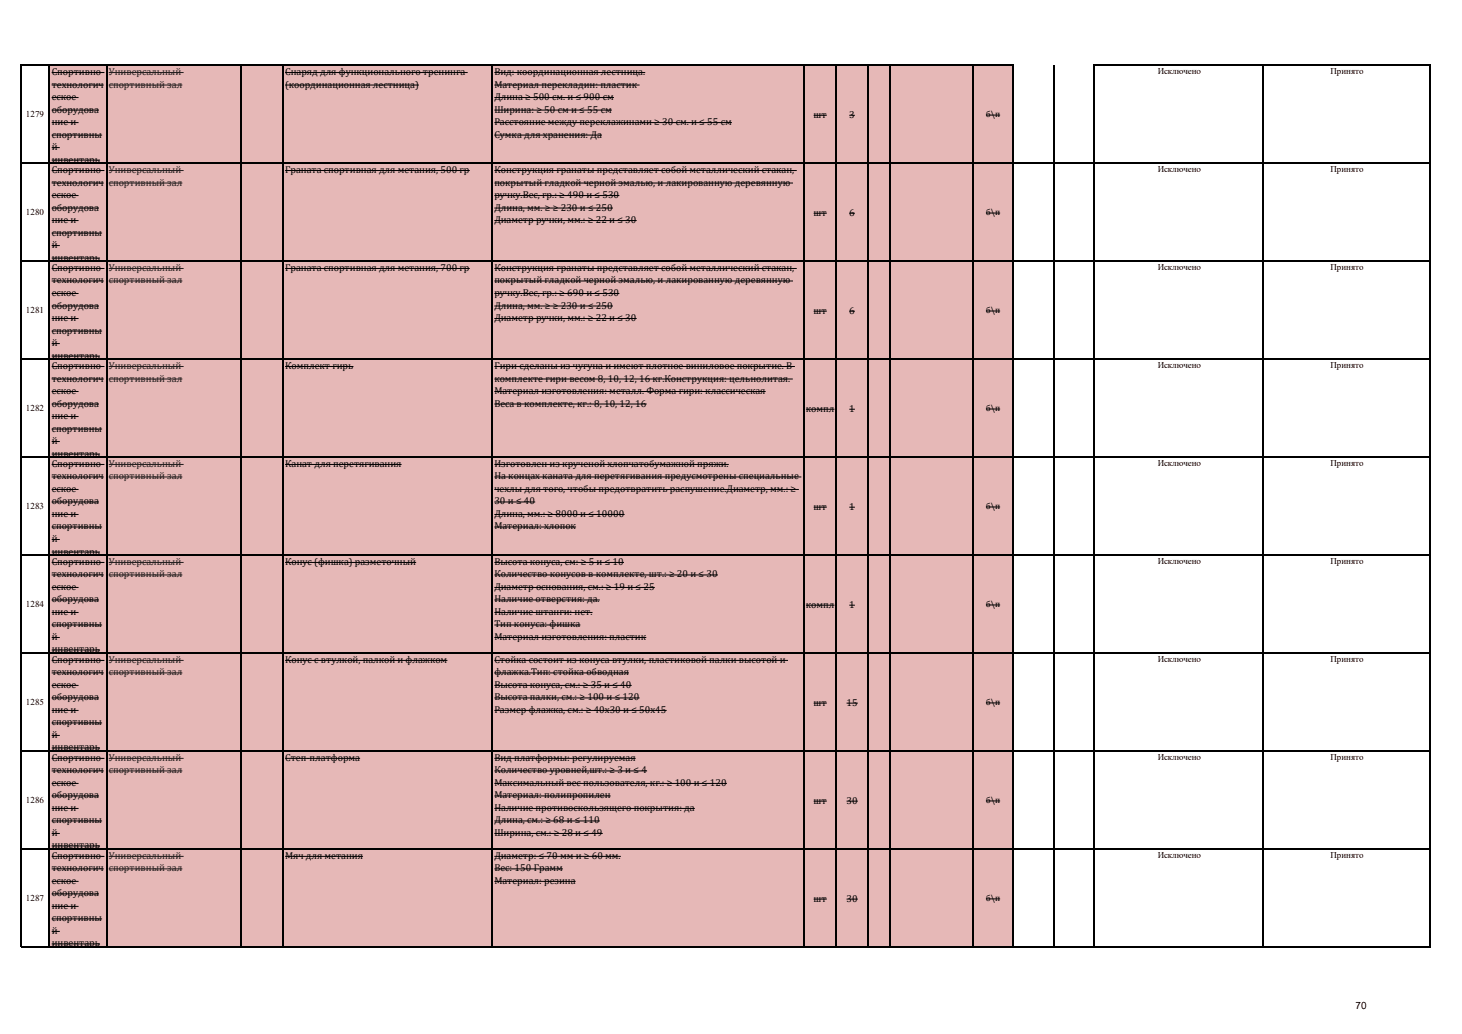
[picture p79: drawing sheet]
<svg xmlns="http://www.w3.org/2000/svg" width="297mm" height="210mm" viewBox="0 0 297 210" stroke-linecap="round" stroke-linejoin="round" font-family="sans-serif">
<defs><g id="words">
<g font-size="2">
<text x="10.5" y="15.2">Спортивно-</text>
<text x="10.5" y="17.8">технологич</text>
<text x="57.9" y="15.2">Снаряд для функционального тренинга</text>
<text x="57.9" y="17.8">(координационная лестница)</text>
<text x="100.4" y="15.2">Вид: координационная лестница.</text>
<text x="100.4" y="17.8">Материал перекладин: пластик</text>
<text x="10.5" y="20.3">еское</text>
<text x="10.5" y="22.9">оборудова</text>
<text x="100.4" y="20.3">Длина ≥ 500 см. и ≤ 900 см</text>
<text x="100.4" y="22.9">Ширина: ≥ 50 см и ≤ 55 см</text>
<text x="165.3" y="23.9">шт</text>
<text x="172.5" y="23.9">3</text>
<text x="10.5" y="25.4">ние и</text>
<text x="10.5" y="27.9">спортивны</text>
<text x="100.4" y="25.4">Расстояние между переклажинами ≥ 30 см. и ≤ 55 см</text>
<text x="100.4" y="27.9">Сумка для хранения: Да</text>
<text x="10.5" y="30.5">й</text>
<text x="10.5" y="33">инвентарь</text>
<text x="10.5" y="35.1">Спортивно-</text>
<text x="57.9" y="35.1">Граната спортивная для метания, 500 гр</text>
<text x="100.4" y="35.1">Конструкция гранаты представляет собой металлический стакан,</text>
<text x="10.5" y="37.7">технологич</text>
<text x="10.5" y="40.2">еское</text>
<text x="100.4" y="37.7">покрытый гладкой черной эмалью, и лакированную деревянную</text>
<text x="100.4" y="40.2">ручку.Вес, гр.: ≥ 490 и ≤ 530</text>
<text x="10.5" y="42.8">оборудова</text>
<text x="10.5" y="45.3">ние и</text>
<text x="10.5" y="47.8">спортивны</text>
<text x="100.4" y="42.8">Длина, мм. ≥ ≥ 230 и ≤ 250</text>
<text x="100.4" y="45.3">Диаметр ручки, мм.: ≥ 22 и ≤ 30</text>
<text x="165.3" y="43.8">шт</text>
<text x="172.5" y="43.8">6</text>
<text x="10.5" y="50.4">й</text>
<text x="10.5" y="52.9">инвентарь</text>
<text x="10.5" y="55">Спортивно-</text>
<text x="10.5" y="57.6">технологич</text>
<text x="57.9" y="55">Граната спортивная для метания, 700 гр</text>
<text x="100.4" y="55">Конструкция гранаты представляет собой металлический стакан,</text>
<text x="100.4" y="57.6">покрытый гладкой черной эмалью, и лакированную деревянную</text>
<text x="10.5" y="60.1">еское</text>
<text x="10.5" y="62.7">оборудова</text>
<text x="10.5" y="65.2">ние и</text>
<text x="100.4" y="60.1">ручку.Вес, гр.: ≥ 690 и ≤ 530</text>
<text x="100.4" y="62.7">Длина, мм. ≥ ≥ 230 и ≤ 250</text>
<text x="100.4" y="65.2">Диаметр ручки, мм.: ≥ 22 и ≤ 30</text>
<text x="165.3" y="63.7">шт</text>
<text x="172.5" y="63.7">6</text>
<text x="10.5" y="67.8">спортивны</text>
<text x="10.5" y="70.3">й</text>
<text x="10.5" y="72.8">инвентарь</text>
<text x="10.5" y="74.9">Спортивно-</text>
<text x="10.5" y="77.5">технологич</text>
<text x="57.9" y="74.9">Комплект гирь</text>
<text x="100.4" y="74.9">Гири сделаны из чугуна и имеют плотное виниловое покрытие. В</text>
<text x="100.4" y="77.5">комплекте гири весом 8, 10, 12, 16 кг.Конструкция: цельнолитая.</text>
<text x="10.5" y="80">еское</text>
<text x="10.5" y="82.6">оборудова</text>
<text x="100.4" y="80">Материал изготовления: металл. Форма гири: классическая</text>
<text x="100.4" y="82.6">Веса в комплекте, кг.: 8, 10, 12, 16</text>
<text x="163.7" y="83.6">компл</text>
<text x="172.5" y="83.6">1</text>
<text x="10.5" y="85.1">ние и</text>
<text x="10.5" y="87.6">спортивны</text>
<text x="10.5" y="90.2">й</text>
<text x="10.5" y="92.7">инвентарь</text>
<text x="10.5" y="94.8">Спортивно-</text>
<text x="57.9" y="94.8">Канат для перетягивания</text>
<text x="100.4" y="94.8">Изготовлен из крученой хлопчатобумажной пряжи.</text>
<text x="10.5" y="97.4">технологич</text>
<text x="10.5" y="99.9">еское</text>
<text x="100.4" y="97.4">На концах каната для перетягивания предусмотрены специальные</text>
<text x="100.4" y="99.9">чехлы для того, чтобы предотвратить распушение.Диаметр, мм.: ≥</text>
<text x="10.5" y="102.5">оборудова</text>
<text x="10.5" y="105">ние и</text>
<text x="10.5" y="107.5">спортивны</text>
<text x="100.4" y="102.5">30 и ≤ 40</text>
<text x="100.4" y="105">Длина, мм.: ≥ 8000 и ≤ 10000</text>
<text x="100.4" y="107.5">Материал: хлопок</text>
<text x="165.3" y="103.5">шт</text>
<text x="172.5" y="103.5">1</text>
<text x="10.5" y="110.1">й</text>
<text x="10.5" y="112.6">инвентарь</text>
<text x="10.5" y="114.7">Спортивно-</text>
<text x="10.5" y="117.3">технологич</text>
<text x="10.5" y="119.8">еское</text>
<text x="57.9" y="114.7">Конус (фишка) разметочный</text>
<text x="100.4" y="114.7">Высота конуса, см: ≥ 5 и ≤ 10</text>
<text x="100.4" y="117.3">Количество конусов в комплекте, шт.: ≥ 20 и ≤ 30</text>
<text x="100.4" y="119.8">Диаметр основания, см.: ≥ 19 и ≤ 25</text>
<text x="10.5" y="122.4">оборудова</text>
<text x="10.5" y="124.9">ние и</text>
<text x="100.4" y="122.4">Наличие отверстия: да.</text>
<text x="100.4" y="124.9">Наличие штанги: нет.</text>
<text x="163.7" y="123.4">компл</text>
<text x="172.5" y="123.4">1</text>
<text x="10.5" y="127.4">спортивны</text>
<text x="10.5" y="130">й</text>
<text x="100.4" y="127.4">Тип конуса: фишка</text>
<text x="100.4" y="130">Материал изготовления: пластик</text>
<text x="10.5" y="132.5">инвентарь</text>
<text x="10.5" y="134.6">Спортивно-</text>
<text x="10.5" y="137.2">технологич</text>
<text x="57.9" y="134.6">Конус с втулкой, палкой и флажком</text>
<text x="100.4" y="134.6">Стойка состоит из конуса втулки, пластиковой палки высотой и</text>
<text x="100.4" y="137.2">флажка.Тип: стойка обводная</text>
<text x="10.5" y="139.7">еское</text>
<text x="10.5" y="142.3">оборудова</text>
<text x="100.4" y="139.7">Высота конуса, см.: ≥ 35 и ≤ 40</text>
<text x="100.4" y="142.3">Высота палки, см.: ≥ 100 и ≤ 120</text>
<text x="165.3" y="143.3">шт</text>
<text x="172" y="143.3">15</text>
<text x="10.5" y="144.8">ние и</text>
<text x="10.5" y="147.3">спортивны</text>
<text x="10.5" y="149.9">й</text>
<text x="100.4" y="144.8">Размер флажка, см.: ≥ 40х30 и ≤ 50х45</text>
<text x="10.5" y="152.4">инвентарь</text>
<text x="10.5" y="154.5">Спортивно-</text>
<text x="57.9" y="154.5">Степ-платформа</text>
<text x="100.4" y="154.5">Вид платформы: регулируемая</text>
<text x="10.5" y="157.1">технологич</text>
<text x="10.5" y="159.6">еское</text>
<text x="100.4" y="157.1">Количество уровней,шт.: ≥ 3 и ≤ 4</text>
<text x="100.4" y="159.6">Максимальный вес пользователя, кг.: ≥ 100 и ≤ 120</text>
<text x="10.5" y="162.2">оборудова</text>
<text x="10.5" y="164.7">ние и</text>
<text x="10.5" y="167.3">спортивны</text>
<text x="100.4" y="162.2">Материал: полипропилен</text>
<text x="100.4" y="164.7">Наличие противоскользящего покрытия: да</text>
<text x="100.4" y="167.3">Длина, см.: ≥ 68 и ≤ 110</text>
<text x="165.3" y="163.2">шт</text>
<text x="172" y="163.2">30</text>
<text x="10.5" y="169.8">й</text>
<text x="10.5" y="172.3">инвентарь</text>
<text x="100.4" y="169.8">Ширина, см.: ≥ 28 и ≤ 49</text>
<text x="10.5" y="174.4">Спортивно-</text>
<text x="10.5" y="177">технологич</text>
<text x="10.5" y="179.5">еское</text>
<text x="57.9" y="174.4">Мяч для метания</text>
<text x="100.4" y="174.4">Диаметр: ≤ 70 мм и ≥ 60 мм.</text>
<text x="100.4" y="177">Вес: 150 Грамм</text>
<text x="100.4" y="179.5">Материал: резина</text>
<text x="10.5" y="182.1">оборудова</text>
<text x="10.5" y="184.6">ние и</text>
<text x="165.3" y="183.1">шт</text>
<text x="172" y="183.1">30</text>
<text x="10.5" y="187.1">спортивны</text>
<text x="10.5" y="189.7">й</text>
<text x="10.5" y="192.2">инвентарь</text>
<text x="275.4" y="205">70</text>
</g>
<g font-size="2" fill="#1f1f1f">
<text x="22.1" y="15.2">Универсальный</text>
<text x="22.1" y="17.8">спортивный зал</text>
<text x="22.1" y="35.1">Универсальный</text>
<text x="22.1" y="37.7">спортивный зал</text>
<text x="22.1" y="55">Универсальный</text>
<text x="22.1" y="57.6">спортивный зал</text>
<text x="22.1" y="74.9">Универсальный</text>
<text x="22.1" y="77.5">спортивный зал</text>
<text x="22.1" y="94.8">Универсальный</text>
<text x="22.1" y="97.4">спортивный зал</text>
<text x="22.1" y="114.7">Универсальный</text>
<text x="22.1" y="117.3">спортивный зал</text>
<text x="22.1" y="134.6">Универсальный</text>
<text x="22.1" y="137.2">спортивный зал</text>
<text x="22.1" y="154.5">Универсальный</text>
<text x="22.1" y="157.1">спортивный зал</text>
<text x="22.1" y="174.4">Универсальный</text>
<text x="22.1" y="177">спортивный зал</text>
</g>
<g font-size="1.8">
<text x="235.2" y="15.1">Исключено</text>
<text x="270.3" y="15.1">Принято</text>
<text x="5.2" y="23.8">1279</text>
<text x="200.3" y="23.8">б\п</text>
<text x="235.2" y="35">Исключено</text>
<text x="270.3" y="35">Принято</text>
<text x="5.2" y="43.7">1280</text>
<text x="200.3" y="43.7">б\п</text>
<text x="235.2" y="54.9">Исключено</text>
<text x="270.3" y="54.9">Принято</text>
<text x="5.2" y="63.6">1281</text>
<text x="200.3" y="63.6">б\п</text>
<text x="235.2" y="74.8">Исключено</text>
<text x="270.3" y="74.8">Принято</text>
<text x="5.2" y="83.5">1282</text>
<text x="200.3" y="83.5">б\п</text>
<text x="235.2" y="94.7">Исключено</text>
<text x="270.3" y="94.7">Принято</text>
<text x="5.2" y="103.4">1283</text>
<text x="200.3" y="103.4">б\п</text>
<text x="235.2" y="114.6">Исключено</text>
<text x="270.3" y="114.6">Принято</text>
<text x="5.2" y="123.3">1284</text>
<text x="200.3" y="123.3">б\п</text>
<text x="235.2" y="134.5">Исключено</text>
<text x="270.3" y="134.5">Принято</text>
<text x="5.2" y="143.2">1285</text>
<text x="200.3" y="143.2">б\п</text>
<text x="235.2" y="154.4">Исключено</text>
<text x="270.3" y="154.4">Принято</text>
<text x="5.2" y="163.1">1286</text>
<text x="200.3" y="163.1">б\п</text>
<text x="235.2" y="174.3">Исключено</text>
<text x="270.3" y="174.3">Принято</text>
<text x="5.2" y="183">1287</text>
<text x="200.3" y="183">б\п</text>
</g>
</g></defs>
<path d="M10 13.3h195.8v179h-195.8z" fill-rule="evenodd" fill="#e6b8b7"/>
<g fill="none" stroke="#000" stroke-width=".2">
<path d="M10.5 14.7h10.7M10.5 17.3h10.6M10.5 19.8h5.5M57.9 14.7h37.1M57.9 17.3h27.2M100.4 14.7h30.7M100.4 17.3h29.5M100.4 19.8h24.3M10.5 22.4h9.6M10.5 24.9h5.5M10.5 27.4h10.2M10.5 30h1.6"/>
<path d="M10.5 32.5h9.8M10.5 34.6h10.7M10.5 37.2h10.6M10.5 39.7h5.5M57.9 34.6h37.5M100.4 22.4h23.9M100.4 24.9h48.3M100.4 27.4h21.9M100.4 34.6h61.5M100.4 37.2h60.7M100.4 39.7h25.4M165.3 23.4h2.7"/>
<path d="M172.5 23.4h1.2M200.3 23.4h2.9M10.5 42.3h9.6M10.5 44.8h5.5M10.5 47.3h10.2M10.5 49.9h1.6M10.5 52.4h9.8M10.5 54.5h10.7M10.5 57.1h10.6M10.5 59.6h5.5M57.9 54.5h37.5M100.4 42.3h24.1"/>
<path d="M100.4 44.8h28.9M100.4 54.5h61.5M100.4 57.1h60.7M100.4 59.6h25.4M165.3 43.3h2.7M172.5 43.3h1.2M200.3 43.3h2.9M10.5 62.2h9.6M10.5 64.7h5.5M10.5 67.2h10.2M10.5 69.8h1.6M10.5 72.3h9.8"/>
<path d="M10.5 74.4h10.7M10.5 77h10.6M10.5 79.5h5.5M57.9 74.4h13.9M100.4 62.2h24.1M100.4 64.7h28.9M100.4 74.4h61.1M100.4 77h60.7M100.4 79.5h55.2M165.3 63.2h2.7M172.5 63.2h1.2M200.3 63.2h2.9"/>
<path d="M10.5 82.1h9.6M10.5 84.6h5.5M10.5 87.1h10.2M10.5 89.7h1.6M10.5 92.2h9.8M10.5 94.3h10.7M10.5 96.9h10.6M10.5 99.4h5.5M57.9 94.3h23.7M100.4 82.1h31M100.4 94.3h47.7M100.4 96.9h62.4"/>
<path d="M100.4 99.4h61.9M163.7 83.1h5.8M172.5 83.1h1.2M200.3 83.1h2.9M10.5 102h9.6M10.5 104.5h5.5M10.5 107h10.2M10.5 109.6h1.6M10.5 112.1h9.8M10.5 114.2h10.7M10.5 116.8h10.6M10.5 119.3h5.5"/>
<path d="M57.9 114.2h26.6M100.4 102h8.3M100.4 104.5h26.5M100.4 107h16.6M100.4 114.2h26.4M100.4 116.8h45.5M100.4 119.3h32.6M165.3 103h2.7M172.5 103h1.2M200.3 103h2.9M10.5 121.9h9.6M10.5 124.4h5.5"/>
<path d="M10.5 126.9h10.2M10.5 129.5h1.6M10.5 132h9.8M10.5 134.1h10.7M10.5 136.7h10.6M10.5 139.2h5.5M57.9 134.1h33M100.4 121.9h21.5M100.4 124.4h20M100.4 126.9h17.5M100.4 129.5h30.9M100.4 134.1h59.7"/>
<path d="M100.4 136.7h27.4M100.4 139.2h27.9M163.7 122.9h5.8M172.5 122.9h1.2M200.3 122.9h2.9M10.5 141.8h9.6M10.5 144.3h5.5M10.5 146.8h10.2M10.5 149.4h1.6M10.5 151.9h9.8M10.5 154h10.7M10.5 156.6h10.6"/>
<path d="M10.5 159.1h5.5M57.9 154h15.3M100.4 141.8h29.5M100.4 144.3h35M100.4 154h28.7M100.4 156.6h31.1M100.4 159.1h47.3M165.3 142.8h2.7M172 142.8h2.3M200.3 142.8h2.9M10.5 161.7h9.6M10.5 164.2h5.5"/>
<path d="M10.5 166.7h10.2M10.5 169.3h1.6M10.5 171.8h9.8M10.5 173.9h10.7M10.5 176.5h10.6M10.5 179h5.5M57.9 173.9h15.9M100.4 161.7h23.7M100.4 164.2h40.8M100.4 166.7h21.5M100.4 169.3h22M100.4 173.9h25.7"/>
<path d="M100.4 176.5h14M100.4 179h16.5M165.3 162.7h2.7M172 162.7h2.3M200.3 162.7h2.9M10.5 181.6h9.6M10.5 184.1h5.5M10.5 186.6h10.2M10.5 189.2h1.6M10.5 191.7h9.8M165.3 182.6h2.7M172 182.6h2.3"/>
<path d="M200.3 182.6h2.9"/>
</g>
<g fill="none" stroke="#1f1f1f" stroke-width=".2">
<path d="M22.1 14.7h15.2M22.1 17.3h14.9M22.1 34.6h15.2M22.1 37.2h14.9M22.1 54.5h15.2M22.1 57.1h14.9M22.1 74.4h15.2M22.1 77h14.9M22.1 94.3h15.2M22.1 96.9h14.9M22.1 114.2h15.2M22.1 116.8h14.9"/>
<path d="M22.1 134.1h15.2M22.1 136.7h14.9M22.1 154h15.2M22.1 156.6h14.9M22.1 173.9h15.2M22.1 176.5h14.9"/>
</g>
<g fill="none" stroke="#000" stroke-width=".21">
<path d="M4.2 13.1v179.3M4.3 13.2h201.6M10.1 13.3v179.1M21.7 13.3v179.1M48.9 13.3v179.1M57.5 13.3v179.1M100 13.3v179.1M163.3 13.3v179.1M169.9 13.3v179.1M176.3 13.3v179.1M180.9 13.3v179.1M197.7 13.3v179.1"/>
<path d="M205.8 13.3v179.1M214 13.2v179.2M222.3 13.1v179.3M222.4 13.2h68.2M256.6 13.3v179.1M290.5 13.3v179.1M4.3 33.1h286.3M4.3 53h286.3M4.3 72.9h286.3M4.3 92.8h286.3M4.3 112.7h286.3M4.3 132.6h286.3"/>
<path d="M4.3 152.5h286.3M4.3 172.4h286.3M4.3 192.3h286.3"/>
</g>
<use href="#words"/>
</svg>
